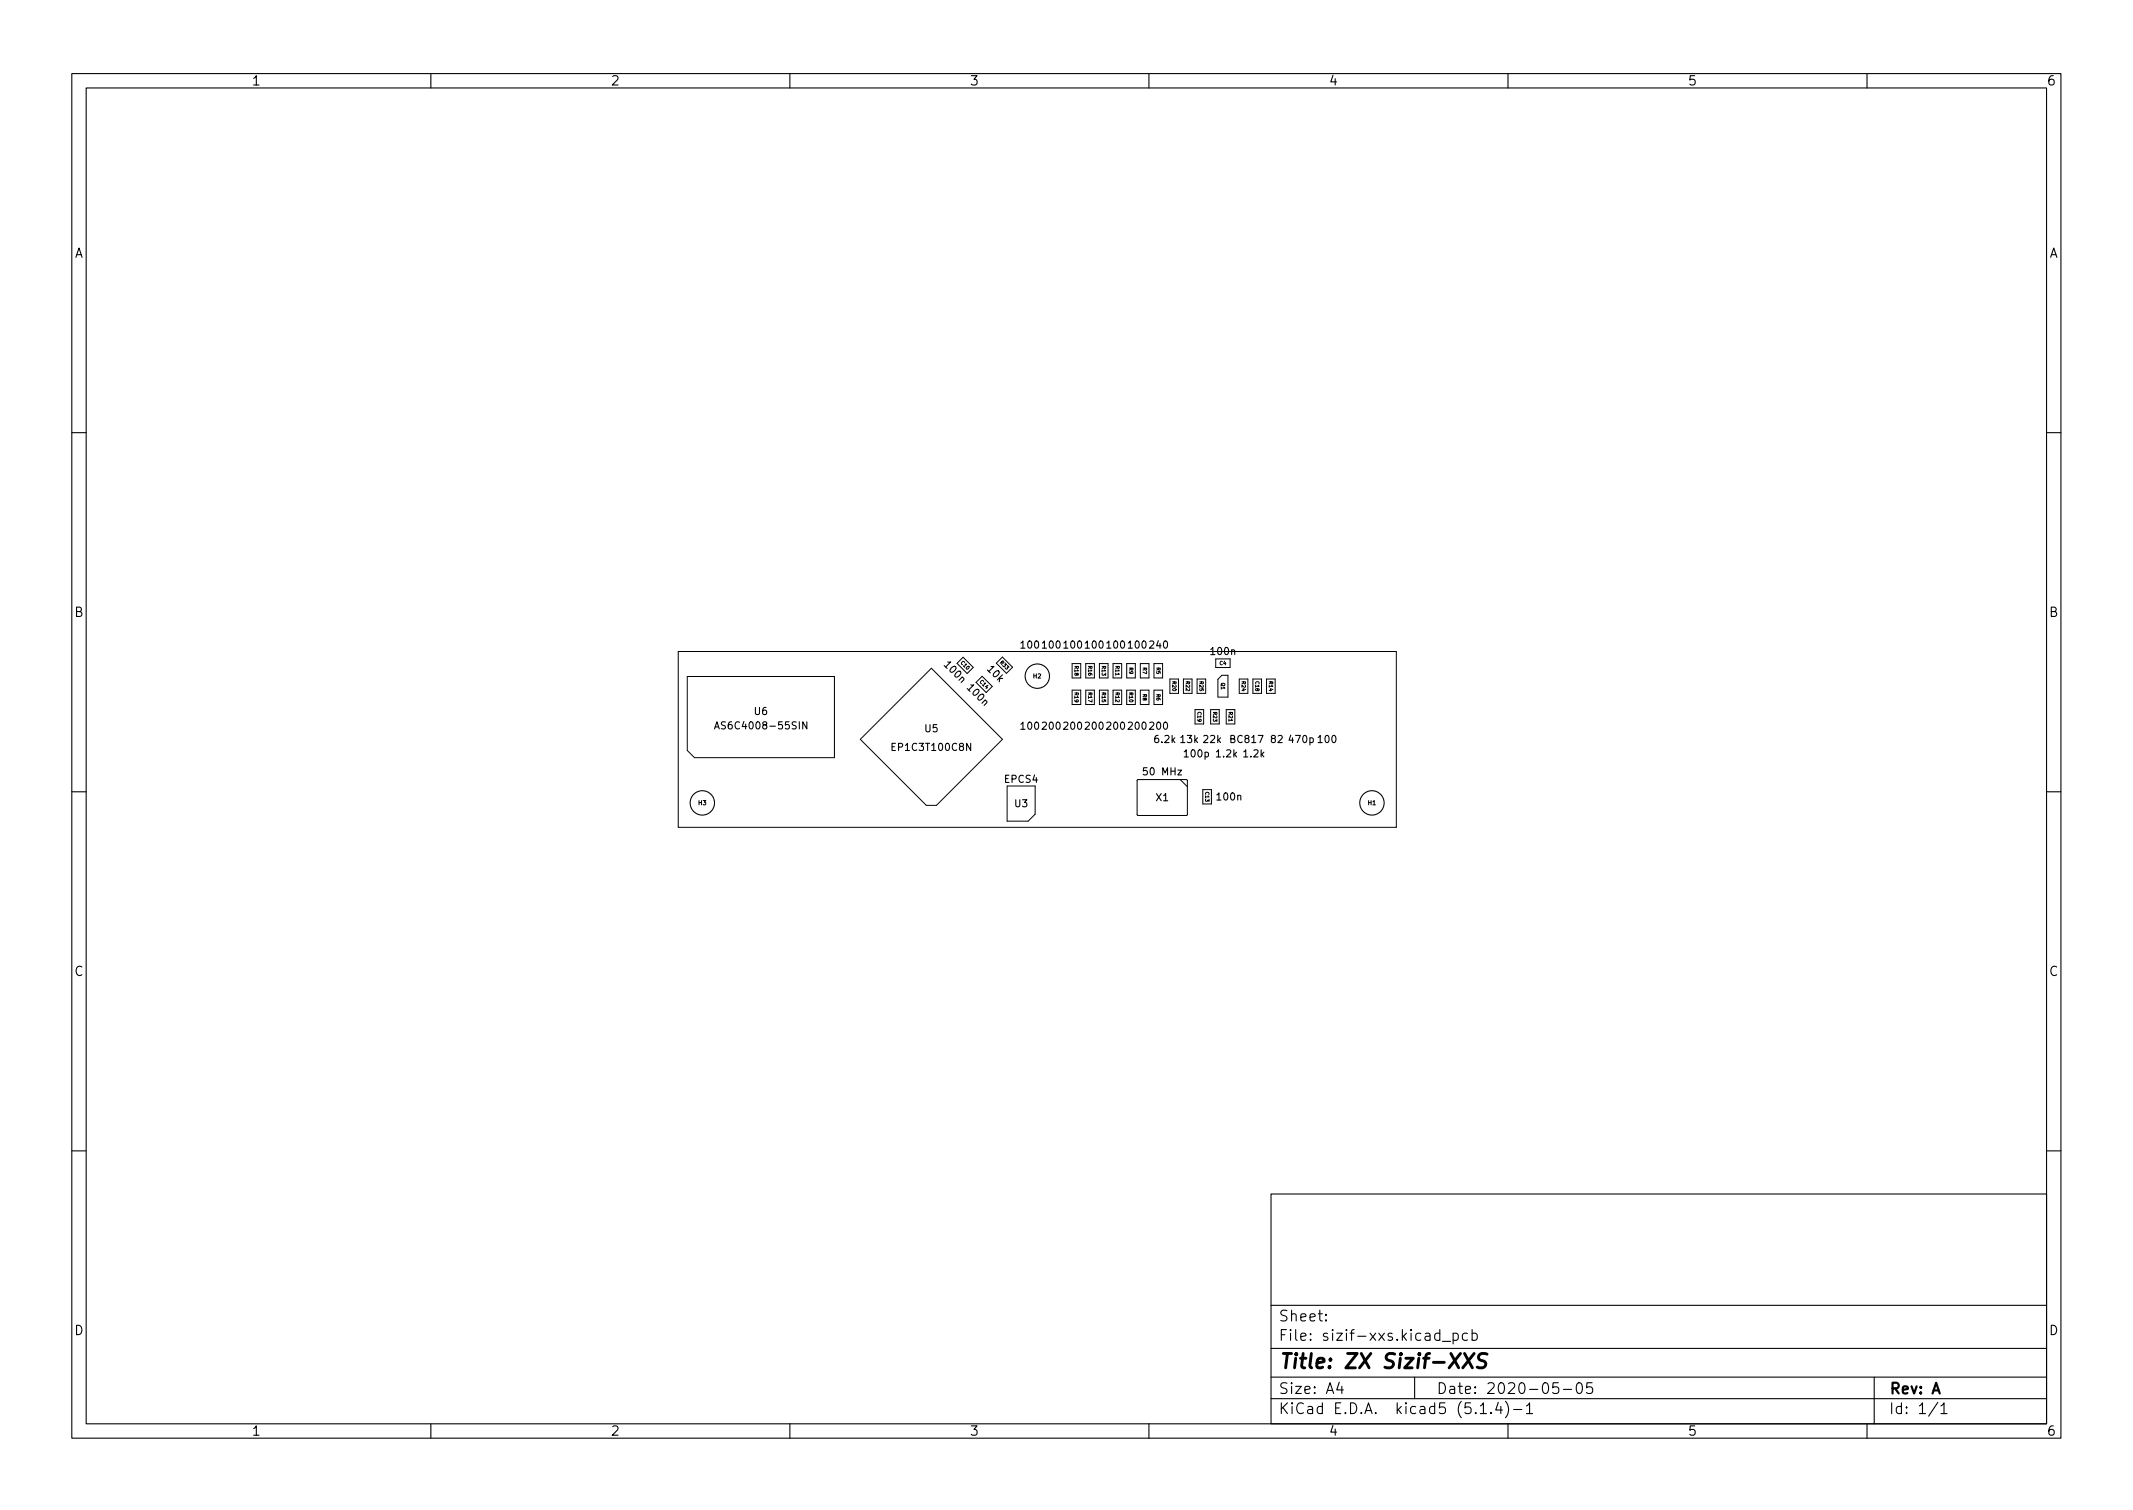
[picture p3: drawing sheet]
<svg xmlns="http://www.w3.org/2000/svg" width="297mm" height="210mm" viewBox="0 0 297 210" stroke-linecap="round" stroke-linejoin="round" font-family="sans-serif">
<defs><g id="words">
<text font-size="2.8" x="178" y="190.6">Title: ZX Sizif-XXS</text>
<g font-size="2.1">
<text x="178" y="184">Sheet:</text>
<text x="178" y="186.7">File: sizif-xxs.kicad_pcb</text>
<text x="178" y="196.9">KiCad E.D.A. kicad5 (5.1.4)-1</text>
<text x="178" y="194.1">Size: A4</text>
<text x="200" y="194.1">Date: 2020-05-05</text>
<text x="263" y="194.1">Rev: A</text>
<text x="263" y="196.9">Id: 1/1</text>
</g>
<g font-size="1.8">
<text x="35" y="11.9">1</text>
<text x="85" y="11.9">2</text>
<text x="135" y="11.9">3</text>
<text x="185" y="11.9">4</text>
<text x="235" y="11.9">5</text>
<text x="285" y="11.9">6</text>
<text x="10.3" y="35.9">A</text>
<text x="285.3" y="35.9">A</text>
<text x="10.3" y="85.9">B</text>
<text x="285.3" y="85.9">B</text>
<text x="10.3" y="135.9">C</text>
<text x="285.3" y="135.9">C</text>
<text x="10.3" y="185.9">D</text>
<text x="285.3" y="185.9">D</text>
<text x="35" y="199.9">1</text>
<text x="85" y="199.9">2</text>
<text x="135" y="199.9">3</text>
<text x="185" y="199.9">4</text>
<text x="235" y="199.9">5</text>
<text x="285" y="199.9">6</text>
</g>
<g font-size="1.4">
<text x="131.5" y="92.8" transform="rotate(45 131.5 92.8)">100n</text>
<text x="134.7" y="96" transform="rotate(45 134.7 96)">100n</text>
<text x="137.5" y="93.3" transform="rotate(45 137.5 93.3)">10k</text>
<text x="142.2" y="90.3">100</text>
<text x="145.2" y="90.3">100</text>
<text x="148.2" y="90.3">100</text>
<text x="151.2" y="90.3">100</text>
<text x="154.2" y="90.3">100</text>
<text x="157.2" y="90.3">100</text>
<text x="160.2" y="90.3">240</text>
<text x="168.7" y="91.2">100n</text>
<text x="100.4" y="101.5">AS6C4008-55SIN</text>
<text x="105.1" y="99.5">U6</text>
<text x="128.8" y="101.9">U5</text>
<text x="142.2" y="101.6">100</text>
<text x="145.2" y="101.6">200</text>
<text x="148.2" y="101.6">200</text>
<text x="151.2" y="101.6">200</text>
<text x="154.2" y="101.6">200</text>
<text x="157.2" y="101.6">200</text>
<text x="160.2" y="101.6">200</text>
<text x="124.5" y="104.5">EP1C3T100C8N</text>
<text x="159.5" y="107.9">50 MHz</text>
<text x="160.8" y="103.4">6.2k 13k 22k</text>
<text x="165" y="105.4">100p</text>
<text x="169.4" y="105.4">1.2k</text>
<text x="171.4" y="103.4">BC817</text>
<text x="173.2" y="105.4">1.2k</text>
<text x="177" y="103.4">82</text>
<text x="179.6" y="103.4">470p 100</text>
<text x="139.9" y="109">EPCS4</text>
<text x="141.3" y="112.4">U3</text>
<text x="161" y="111.5">X1</text>
<text x="169.6" y="111.4">100n</text>
</g>
<g font-size=".8">
<text x="143.9" y="94.4">H2</text>
<text x="97.3" y="112.1">H3</text>
<text x="190.5" y="112.1">H1</text>
</g>
<g font-size=".7">
<text x="133.8" y="92.4" transform="rotate(45 133.8 92.4)">C10</text>
<text x="136.4" y="95" transform="rotate(45 136.4 95)">C14</text>
<text x="139.2" y="92.3" transform="rotate(45 139.2 92.3)">R33</text>
<text x="149.7" y="92.8" transform="rotate(90 149.7 92.8)">R18</text>
<text x="151.6" y="92.8" transform="rotate(90 151.6 92.8)">R16</text>
<text x="153.5" y="92.8" transform="rotate(90 153.5 92.8)">R13</text>
<text x="155.4" y="92.8" transform="rotate(90 155.4 92.8)">R11</text>
<text x="157.3" y="93" transform="rotate(90 157.3 93)">R9</text>
<text x="159.2" y="93" transform="rotate(90 159.2 93)">R7</text>
<text x="161.1" y="93" transform="rotate(90 161.1 93)">R5</text>
<text x="163.3" y="94.9" transform="rotate(90 163.3 94.9)">R20</text>
<text x="165.2" y="94.9" transform="rotate(90 165.2 94.9)">R22</text>
<text x="167.1" y="94.9" transform="rotate(90 167.1 94.9)">R25</text>
<text x="169.9" y="92.6">C4</text>
<text x="170.1" y="95.1" transform="rotate(90 170.1 95.1)">Q1</text>
<text x="172.9" y="94.9" transform="rotate(90 172.9 94.9)">R24</text>
<text x="174.8" y="94.9" transform="rotate(90 174.8 94.9)">C18</text>
<text x="176.7" y="94.9" transform="rotate(90 176.7 94.9)">R14</text>
<text x="149.7" y="96.5" transform="rotate(90 149.7 96.5)">R19</text>
<text x="151.6" y="96.5" transform="rotate(90 151.6 96.5)">R17</text>
<text x="153.5" y="96.5" transform="rotate(90 153.5 96.5)">R15</text>
<text x="155.4" y="96.5" transform="rotate(90 155.4 96.5)">R12</text>
<text x="157.3" y="96.5" transform="rotate(90 157.3 96.5)">R10</text>
<text x="159.2" y="96.7" transform="rotate(90 159.2 96.7)">R8</text>
<text x="161.1" y="96.7" transform="rotate(90 161.1 96.7)">R6</text>
<text x="166.8" y="99.2" transform="rotate(90 166.8 99.2)">C19</text>
<text x="168.9" y="99.2" transform="rotate(90 168.9 99.2)">R23</text>
<text x="171.1" y="99.2" transform="rotate(90 171.1 99.2)">R21</text>
<text x="167.9" y="110.3" transform="rotate(90 167.9 110.3)">C13</text>
</g>
</g></defs>
<g fill="none" stroke="#000" stroke-width=".15">
<path d="M10 10.2h277v190.1h-277zM12 12.2h273v186.1h-273zM60 10.2v2M110 10.2v2M160 10.2v2M210 10.2v2M260 10.2v2M10 60.2h2M285 60.2h2M10 110.2h2M99.5 101.5l.3-1 .4 1M99.6 101.2h.5"/>
<path d="M112.4 100.5v1l-.6-1v1M285 110.2h2M10 160.2h2M177 166.3h108v32h-108zM285 160.2h2M60 198.3v2M110 198.3v2M160 198.3v2M177 194.8h108M177 191.8h108M177 187.8h108M177 181.8h108"/>
<path d="M184.6 183.8l.1 .1h-.1v-.1v.1M184.6 183l.1 .1h-.1v-.1v.1M186.5 192.5l-.4 1h1M186.9 193v1M197 191.8v3M200.9 186.8h1.1M202.4 185.7l.4-.1 .3 .3v.4l-.2 .3h-.1h-.4M202.4 185.6v1.5M204.4 185.7l-.5-.1-.3 .3v.4l.2 .3h.1h.5M205 185.7l.4-.1 .3 .3v.4l-.1 .3h-.2h-.4M205 185.1v1.5M206.1 195.8l.5-.5v1.5"/>
<path d="M206.1 196.8h.9M207.6 196.7l.1 .1h-.1v-.1v.1M208.6 195.3l-.3 1h.9M209 195.8v1M209.6 195.1a1.72 1.72 0 0 1 0 2.3M210 198.3v2M210.8 196.3h1.1M212.6 195.8l.4-.5v1.5M212.6 196.8h.8M217 192.5h-.7l-.1 .7 .2-.1 .5 .1 .2 .2-.1 .5-.2 .1h-.4l-.2-.1M217.7 193.5h1.2M219.6 192.7a.36 .36 0 0 1 .4-.2 .36 .36 0 0 1 .3 .3 .77 .77 0 0 1-.4 1.2 .91 .91 0 0 1-.3-1.3z"/>
<path d="M221.7 192.5h-.7l-.1 .7 .2-.1 .5 .1 .2 .2-.1 .5-.2 .1h-.4l-.2-.1M260 198.3v2M261 191.8v6.5M269.9 195.3l-1.3 1.9M270.3 195.8l.4-.5v1.5M270.3 196.8h.8"/>
<circle cx="144.5" cy="94.1" r="1.7"/>
<circle cx="97.8" cy="111.8" r="1.7"/>
<circle cx="191.1" cy="111.8" r="1.7"/>
</g>
<path d="M202 188.5l1.1 2M203.4 188.5l-1.6 2M204 188.5l1 2M205.3 188.5l-1.6 2M207.1 188.6a.85 .85 0 0 0-1.1 .1 .45 .45 0 0 0 .2 .7l.4 .1a.49 .49 0 0 1 .3 .5 .49 .49 0 0 1-.4 .5l-.8-.1" fill="none" stroke="#000" stroke-width=".4"/>
<g fill="none" stroke="#000" stroke-width=".14">
<path d="M94.5 90.7h100v24.5h-100zM95.7 94.2h20.5v11.3h-19.5l-1-1zM133.3 92.4l.8-.9 1.4 1.4-.8 .9M135.9 95l.9-.8 1.4 1.4-.9 .8M138.7 92.3l.9-.8 1.4 1.4-.8 .9M149.3 96.1h1.2v2h-1.2zM149.3 92.4h1.2v2h-1.2zM151.2 96.1h1.2v2h-1.2zM151.2 92.4h1.2v2h-1.2zM153.1 96.1h1.2v2h-1.2zM153.1 92.4h1.2v2h-1.2zM155 96.1h1.2v2h-1.2z"/>
<path d="M155 92.4h1.2v2h-1.2zM156.9 96.1h1.2v2h-1.2zM156.9 92.4h1.2v2h-1.2zM158.8 96.1h1.2v2h-1.2zM158.8 92.4h1.2v2h-1.2zM160.7 96.1h1.2v2h-1.2zM160.7 92.4h1.2v2h-1.2zM162.9 94.5h1.2v2h-1.2zM164.8 94.5h1.2v2h-1.2zM166.4 98.8h1.2v2h-1.2zM166.7 94.5h1.2v2h-1.2zM168.6 98.8h1.2v2h-1.2z"/>
<path d="M169.3 91.7h2v1.2h-2zM170.2 94h.8v3.1h-1.4v-2.5zM170.8 98.8h1.2v2h-1.2zM172.6 94.5h1.2v2h-1.2zM174.5 94.5h1.2v2h-1.2zM176.4 94.5h1.2v2h-1.2zM119.8 102.9l9.9-9.9 9.9 9.9-9.2 9.2h-1.4zM140.3 109.4h3.9v4l-1 .9h-2.9zM158.5 108.5h6.8l.1 .1v4.8l-.1 .1h-6.8l-.1-.1v-4.8zM164.4 108.5l1 1M167.5 109.9h1.2v2h-1.2z"/>
</g>
<use href="#words"/>
</svg>
